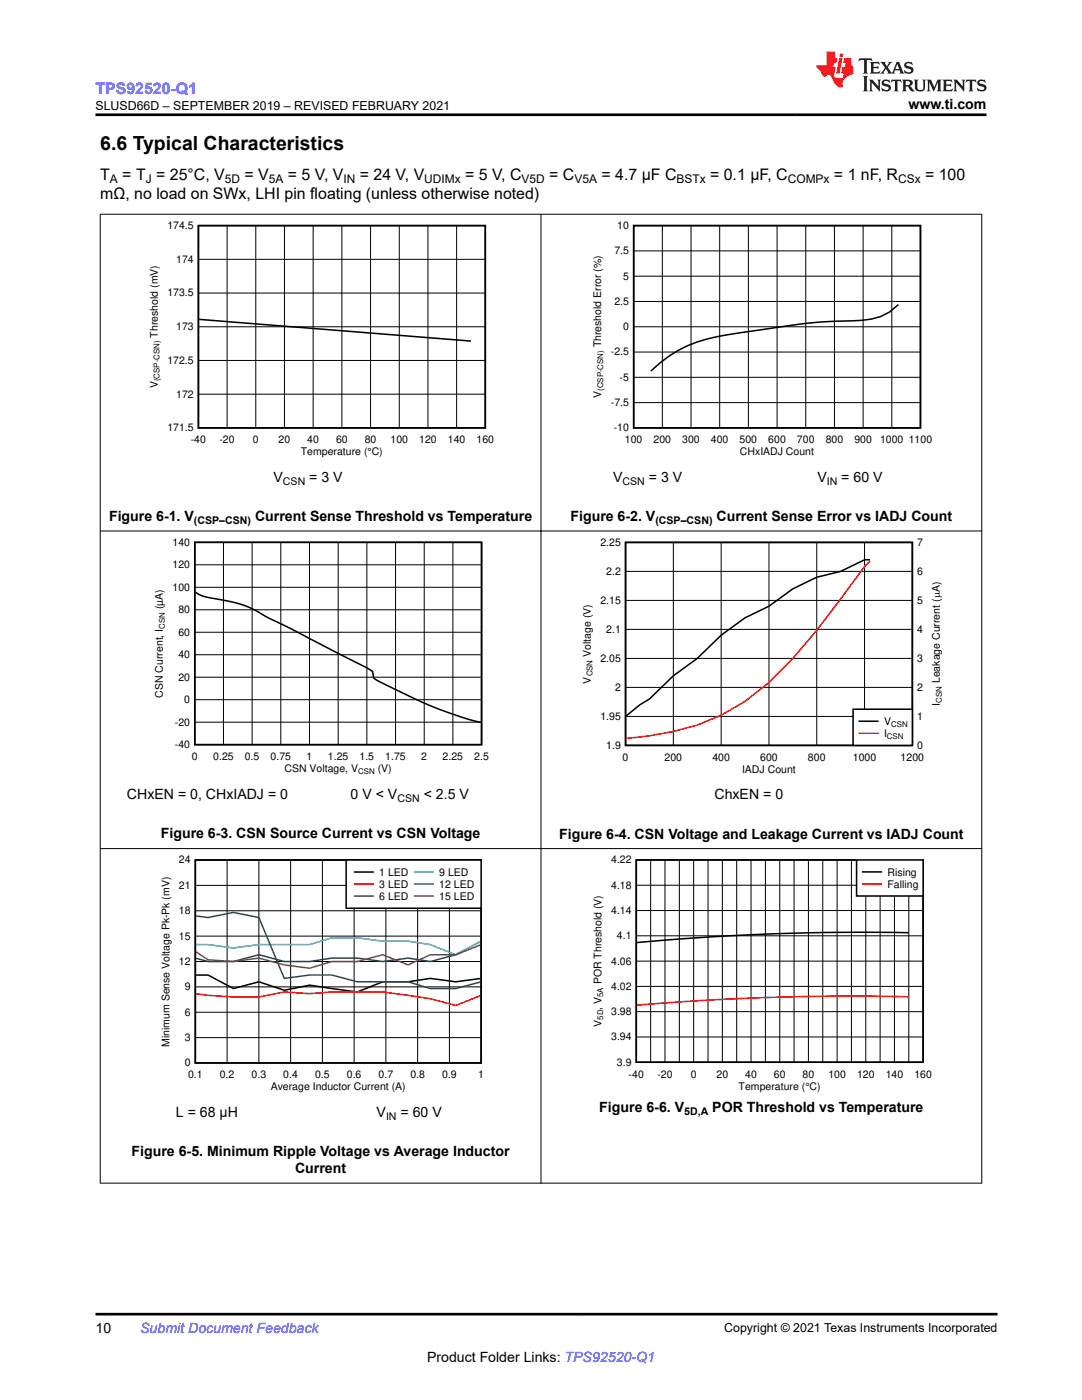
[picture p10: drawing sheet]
<svg xmlns="http://www.w3.org/2000/svg" width="216mm" height="279mm" viewBox="0 0 216 279" stroke-linecap="round" stroke-linejoin="round" font-family="sans-serif">
<defs><g id="words">
<text font-size="3.9" x="20" y="29.9">6.6 Typical Characteristics</text>
<text font-size="3.2" fill="#00f" x="19" y="18.7">TPS92520-Q1</text>
<g font-size="3.2">
<text x="20" y="35.8">T</text>
<text x="24.4" y="35.8">= T = 25°C, V</text>
<text x="48.8" y="35.8">= V</text>
<text x="57.4" y="35.8">= 5 V, V</text>
<text x="71.8" y="35.8">= 24 V, V</text>
<text x="92.8" y="35.8">= 5 V, C</text>
<text x="109.6" y="35.8">= C</text>
<text x="120" y="35.8">= 4.7 µF C</text>
<text x="141.7" y="35.8">= 0.1 µF, C</text>
<text x="166.4" y="35.8">= 1 nF, R</text>
<text x="184.6" y="35.8">= 100</text>
<text x="20" y="39.6">mΩ, no load on SWx, LHI pin floating (unless otherwise noted)</text>
</g>
<g font-size="2.8">
<text x="181.3" y="21.8">www.ti.com</text>
<text x="54.6" y="96.2">V</text>
<text x="61.7" y="96.2">= 3 V</text>
<text x="122.3" y="96.2">V</text>
<text x="129.5" y="96.2">= 3 V</text>
<text x="163.1" y="96.2">V</text>
<text x="167.9" y="96.2">= 60 V</text>
<text x="21.8" y="104">Figure 6-1. V</text>
<text x="50.9" y="104">Current Sense Threshold vs Temperature</text>
<text x="113.8" y="104">Figure 6-2. V</text>
<text x="143" y="104">Current Sense Error vs IADJ Count</text>
<text x="25.3" y="159.4">CHxEN = 0, CHxIADJ = 0</text>
<text x="70" y="159.4">0 V &lt; V</text>
<text x="84.5" y="159.4">&lt; 2.5 V</text>
<text x="142.6" y="159.6">ChxEN = 0</text>
<text x="32.1" y="167.2">Figure 6-3. CSN Source Current vs CSN Voltage</text>
<text x="111.6" y="167.4">Figure 6-4. CSN Voltage and Leakage Current vs IADJ Count</text>
<text x="119.6" y="221.9">Figure 6-6. V</text>
<text x="142.1" y="221.9">POR Threshold vs Temperature</text>
<text x="35.1" y="222.9">L = 68 µH</text>
<text x="75.1" y="222.9">V</text>
<text x="79.9" y="222.9">= 60 V</text>
<text x="26.3" y="230.7">Figure 6-5. Minimum Ripple Voltage vs Average Inductor</text>
<text x="58.9" y="234.1">Current</text>
<text x="19" y="266.1">10</text>
<text x="85.2" y="271.7">Product Folder Links: TPS92520-Q1</text>
</g>
<text font-size="2.8" fill="#00f" x="28" y="266.1">Submit Document Feedback</text>
<g font-size="2.5">
<text x="19.1" y="21.9">SLUSD66D – SEPTEMBER 2019 – REVISED FEBRUARY 2021</text>
<text x="144.5" y="265.8">Copyright © 2021 Texas Instruments Incorporated</text>
</g>
<g font-size="2.4">
<text x="21.9" y="36.5">A</text>
<text x="29.1" y="36.5">J</text>
<text x="44.9" y="36.5">5D</text>
<text x="53.7" y="36.5">5A</text>
<text x="68.5" y="36.5">IN</text>
<text x="84.7" y="36.5">UDIMx</text>
<text x="104.1" y="36.5">V5D</text>
<text x="114.6" y="36.5">V5A</text>
<text x="135" y="36.5">BSTx</text>
<text x="157.2" y="36.5">COMPx</text>
<text x="179.2" y="36.5">CSx</text>
</g>
<g font-size="2.1">
<text x="33.4" y="45.7">174.5</text>
<text x="123.2" y="45.7">10</text>
<text x="35.1" y="52.4">174</text>
<text x="122.6" y="50.8">7.5</text>
<text x="33.4" y="59.2">173.5</text>
<text x="124.3" y="55.8">5</text>
<text x="35.1" y="65.9">173</text>
<text x="122.6" y="60.8">2.5</text>
<text x="124.3" y="65.9">0</text>
<text x="31.5" y="67.4" transform="rotate(-90 31.5 67.4)">Threshold (mV)</text>
<text x="120" y="69.3" transform="rotate(-90 120 69.3)">Threshold Error (%)</text>
<text x="121.9" y="70.9">-2.5</text>
<text x="31.5" y="77.5" transform="rotate(-90 31.5 77.5)">V</text>
<text x="33.4" y="72.6">172.5</text>
<text x="123.6" y="76">-5</text>
<text x="35.1" y="79.4">172</text>
<text x="120" y="79.4" transform="rotate(-90 120 79.4)">V</text>
<text x="121.9" y="81">-7.5</text>
<text x="33.4" y="86.1">171.5</text>
<text x="38.1" y="88.5">-40</text>
<text x="43.8" y="88.5">-20</text>
<text x="50.5" y="88.5">0</text>
<text x="55.6" y="88.5">20</text>
<text x="61.3" y="88.5">40</text>
<text x="67.1" y="88.5">60</text>
<text x="72.8" y="88.5">80</text>
<text x="77.9" y="88.5">100</text>
<text x="83.6" y="88.5">120</text>
<text x="89.4" y="88.5">140</text>
<text x="95.1" y="88.5">160</text>
<text x="122.5" y="86.1">-10</text>
<text x="124.7" y="88.5">100</text>
<text x="130.4" y="88.5">200</text>
<text x="136.1" y="88.5">300</text>
<text x="141.9" y="88.5">400</text>
<text x="147.6" y="88.5">500</text>
<text x="153.3" y="88.5">600</text>
<text x="159" y="88.5">700</text>
<text x="164.8" y="88.5">800</text>
<text x="170.5" y="88.5">900</text>
<text x="175.6" y="88.5">1000 1100</text>
<text x="60" y="90.9">Temperature (°C)</text>
<text x="147.6" y="90.9">CHxIADJ Count</text>
<text x="56.5" y="96.7">CSN</text>
<text x="124.2" y="96.7">CSN</text>
<text x="165" y="96.7">IN</text>
<text x="38.7" y="104.5">(CSP–CSN)</text>
<text x="130.8" y="104.5">(CSP–CSN)</text>
<text x="34.4" y="113.4">120</text>
<text x="34.4" y="108.9">140</text>
<text x="119.8" y="108.9">2.25</text>
<text x="183" y="108.9">7</text>
<text x="34.4" y="117.9">100</text>
<text x="121" y="114.7">2.2</text>
<text x="183" y="114.7">6</text>
<text x="32.5" y="121.6" transform="rotate(-90 32.5 121.6)">(µA)</text>
<text x="35.6" y="122.4">80</text>
<text x="119.8" y="120.5">2.15</text>
<text x="183" y="120.5">5</text>
<text x="35.6" y="131.4">40</text>
<text x="35.6" y="126.9">60</text>
<text x="117.9" y="131.1" transform="rotate(-90 117.9 131.1)">Voltage (V)</text>
<text x="121" y="126.3">2.1</text>
<text x="183" y="126.3">4</text>
<text x="35.6" y="135.8">20</text>
<text x="117.9" y="136.4" transform="rotate(-90 117.9 136.4)">V</text>
<text x="119.8" y="132.1">2.05</text>
<text x="122.7" y="137.9">2</text>
<text x="183" y="132.1">3</text>
<text x="183" y="137.9">2</text>
<text x="187.5" y="136.4" transform="rotate(-90 187.5 136.4)">Leakage Current (PA)</text>
<text x="32.5" y="139.2" transform="rotate(-90 32.5 139.2)">CSN Current, I</text>
<text x="36.8" y="140.3">0</text>
<text x="119.8" y="143.7">1.95</text>
<text x="183" y="143.7">1</text>
<text x="187.5" y="140.9" transform="rotate(-90 187.5 140.9)">I</text>
<text x="34.9" y="144.8">-20</text>
<text x="34.9" y="149.3">-40</text>
<text x="121" y="149.5">1.9</text>
<text x="176.4" y="144.7">V</text>
<text x="176.4" y="147.1">I</text>
<text x="183" y="149.5">0</text>
<text x="38.3" y="151.7">0</text>
<text x="42.5" y="151.7">0.25</text>
<text x="48.8" y="151.7">0.5</text>
<text x="54" y="151.7">0.75</text>
<text x="56.8" y="154.1">CSN Voltage, V</text>
<text x="61.2" y="151.7">1</text>
<text x="65.4" y="151.7">1.25</text>
<text x="71.7" y="151.7">1.5</text>
<text x="75.4" y="154.1">(V)</text>
<text x="76.9" y="151.7">1.75</text>
<text x="84.1" y="151.7">2</text>
<text x="88.3" y="151.7">2.25</text>
<text x="94.6" y="151.7">2.5</text>
<text x="124.2" y="151.9">0</text>
<text x="132.6" y="151.9">200</text>
<text x="142.1" y="151.9">400</text>
<text x="148.1" y="154.2">IADJ Count</text>
<text x="151.7" y="151.9">600</text>
<text x="161.2" y="151.9">800</text>
<text x="170.2" y="151.9">1000</text>
<text x="179.7" y="151.9">1200</text>
<text x="79.3" y="160">CSN</text>
<text x="35.7" y="172.3">24</text>
<text x="121.9" y="172.3">4.22</text>
<text x="35.7" y="177.4">21</text>
<text x="75.7" y="174.8">1 LED</text>
<text x="75.7" y="177.2">3 LED</text>
<text x="75.7" y="179.6">6 LED</text>
<text x="87.6" y="174.8">9 LED</text>
<text x="87.6" y="177.2">12 LED</text>
<text x="87.6" y="179.6">15 LED</text>
<text x="121.9" y="177.4">4.18</text>
<text x="177.1" y="174.7">Rising</text>
<text x="177.1" y="177.1">Falling</text>
<text x="35.7" y="182.5">18</text>
<text x="121.9" y="182.4">4.14</text>
<text x="35.7" y="187.5">15</text>
<text x="123.1" y="187.4">4.1</text>
<text x="35.7" y="192.6">12</text>
<text x="36.9" y="197.6">9</text>
<text x="120" y="196.5" transform="rotate(-90 120 196.5)">POR Threshold (V)</text>
<text x="121.9" y="197.5">4.02</text>
<text x="121.9" y="192.5">4.06</text>
<text x="36.9" y="202.7">6</text>
<text x="120" y="201.5" transform="rotate(-90 120 201.5)">, V</text>
<text x="121.9" y="202.6">3.98</text>
<text x="33.8" y="208.9" transform="rotate(-90 33.8 208.9)">Minimum Sense Voltage Pk-Pk (mV)</text>
<text x="36.9" y="207.8">3</text>
<text x="120" y="204.9" transform="rotate(-90 120 204.9)">V</text>
<text x="121.9" y="207.6">3.94</text>
<text x="36.9" y="212.8">0</text>
<text x="37.5" y="215.2">0.1</text>
<text x="43.9" y="215.2">0.2</text>
<text x="50.2" y="215.2">0.3</text>
<text x="56.5" y="215.2">0.4</text>
<text x="62.9" y="215.2">0.5</text>
<text x="69.2" y="215.2">0.6</text>
<text x="75.5" y="215.2">0.7</text>
<text x="81.9" y="215.2">0.8</text>
<text x="88.2" y="215.2">0.9</text>
<text x="95.4" y="215.2">1</text>
<text x="123.1" y="212.7">3.9</text>
<text x="125.4" y="215.1">-40</text>
<text x="131.2" y="215.1">-20</text>
<text x="137.8" y="215.1">0</text>
<text x="143" y="215.1">20</text>
<text x="148.7" y="215.1">40</text>
<text x="154.4" y="215.1">60</text>
<text x="160.1" y="215.1">80</text>
<text x="165.3" y="215.1">100</text>
<text x="171" y="215.1">120</text>
<text x="176.7" y="215.1">140</text>
<text x="182.5" y="215.1">160</text>
<text x="54" y="217.6">Average Inductor Current (A)</text>
<text x="147.4" y="217.5">Temperature (°C)</text>
<text x="77" y="223.5">IN</text>
<text x="136.5" y="222.5">5D,A</text>
</g>
<g font-size="1.6">
<text x="31.8" y="76.1" transform="rotate(-90 31.8 76.1)">(CSP-CSN)</text>
<text x="120.3" y="78" transform="rotate(-90 120.3 78)">(CSP-CSN)</text>
<text x="32.9" y="125.5" transform="rotate(-90 32.9 125.5)">CSN</text>
<text x="118.2" y="135" transform="rotate(-90 118.2 135)">CSN</text>
<text x="187.9" y="140.3" transform="rotate(-90 187.9 140.3)">CSN</text>
<text x="177" y="147.4">CSN</text>
<text x="177.8" y="145">CSN</text>
<text x="71.5" y="154.4">CSN</text>
<text x="120.4" y="203.5" transform="rotate(-90 120.4 203.5)">5D</text>
<text x="120.4" y="199" transform="rotate(-90 120.4 199)">5A</text>
</g>
</g></defs>
<path d="M39.6 45h57.2v40.4h-57.2zM126.4 45h57.3v40.4h-57.3zM39.7 63.7l54.3 4.4M179.3 60.8a10.3 10.3 0 0 1-7.3 3.1 127 127 0 0 0-22 2.2l-3.6 .5a27 27 0 0 0-16.5 7.5M38.9 108.2h57.2v40.4h-57.2zM39 118.2a12 12 0 0 0 5.1 1.5l3.7 .8 3 1.2 2.5 1.5 5 2.4 14.9 7.7 1.1 .7 .3 1.3 .4 .4 8.3 4 6.4 2.6 3.9 1.3 2.3 .6M124.8 108.2h57.3v40.6h-57.3zM173.6 111.7h-1.1l-4.8 2.3-4.7 1.2-4.8 2.3-4.8 3.5-4.7 2.3-4.8 3.5-4.8 4.6-4.7 3.5-4.8 4.6-1.9 1.2-2.7 2.2" fill="none" stroke="#000" stroke-width=".31"/>
<g fill="none" stroke="#000" stroke-width=".2">
<path d="M39.6 58.5h57.2M39.6 51.8h57.2M45.3 45v40.4M51 45v40.4M56.8 45v40.4M62.5 45v40.4M68.2 45v40.4M73.9 45v40.4M79.7 45v40.4M85.4 45v40.4M91.1 45v40.4M126.4 55.1h57.3"/>
<path d="M126.4 50.1h57.3M132.2 45v40.4M137.9 45v40.4M143.6 45v40.4M149.3 45v40.4M155.1 45v40.4M160.8 45v40.4M166.5 45v40.4M172.2 45v40.4M177.9 45v40.4M39.6 78.7h57.2M39.6 71.9h57.2"/>
<path d="M39.6 65.2h57.2M126.4 65.2h57.3M126.4 75.3h57.3M126.4 70.3h57.3M126.4 60.2h57.3M126.4 80.4h57.3M38.9 117.2h57.2M38.9 112.7h57.2M44.6 108.2v40.4M50.3 108.2v40.4M56 108.2v40.4M61.8 108.2v40.4"/>
<path d="M67.5 108.2v40.4M73.2 108.2v40.4M78.9 108.2v40.4M84.6 108.2v40.4M90.4 108.2v40.4M124.8 119.8h57.3M124.8 114h57.3M134.4 108.2v40.6M143.9 108.2v40.6M153.4 108.2v40.6M163 108.2v40.6M172.5 108.2v40.6"/>
<path d="M38.9 139.6h57.2M38.9 135.2h57.2M38.9 130.7h57.2M38.9 126.2h57.2M38.9 121.7h57.2M124.8 137.2h57.3M124.8 131.4h57.3M124.8 125.6h57.3M38.9 144.1h57.2M124.8 143h57.3"/>
</g>
<path d="M173.6 112l-1.1 1.1-9.5 12.7-4.8 5.6a42.6 42.6 0 0 1-23.8 14.6l-4.8 .8-4.6 .6" fill="none" stroke="#f00" stroke-width=".31"/>
<path d="M170.2 141.5h11.9v7.3h-11.9z" fill-rule="evenodd" fill="#fff"/>
<path d="M170.2 141.5h11.8v7.3h-11.8zM171.5 143.9h3.7M39 171.6h57v40.5h-57zM39.1 194.6h2.4l5.1 2.7 5.1-1.4 5 1.7 5.1-1 9.5 1.4 5.1-2.1h5l4.5-.6 5 .6 5-.6" fill="none" stroke="#000" stroke-width=".31"/>
<path d="M171.5 146.3h3.7M39.1 198.3l2.4 .3 5.1 .4h5.1l5-1 5.1 .3 4.4-.3h10.2l9.5 1.3 5 1.4 5-2" fill="none" stroke="#f00" stroke-width=".31"/>
<g fill="none" stroke="#000" stroke-width=".2">
<path d="M39 176.7h57M45.3 171.6v40.6M51.7 171.6v40.6M58 171.6v40.6M64.3 171.6v40.6M70.7 171.6v40.6M77 171.6v40.6M83.3 171.6v40.6M89.7 171.6v40.6M39 197h57M39 191.9h57M39 186.8h57"/>
<path d="M39 181.8h57M39 207.1h57M39 202h57"/>
</g>
<path d="M95.9 187.9l-5 2.6-5 1.4-4.5-.7-5 .7-5.1-.7h-5.1l-4.4 .7h-5.1l-5-1.4-5.1 1.4h-5.1l-2.4-.6" fill="none" stroke="#105465" stroke-width=".31"/>
<path d="M95.9 187.9l-5 2.6-5-2-4.5-.7h-5l-5.1-.6h-5.1l-4.4 1.3h-10.1l-5.1 .7-5.1-.7h-2.4" fill="none" stroke="#00bacc" stroke-width=".31"/>
<path d="M39.1 182.8l2.4 .3 5.1-1 5.1 1 5 12.2 5.1-.7h4.4l5.1 1.3h10.1l4.5 1.4h5l5-1.3" fill="none" stroke="#286b48" stroke-width=".31"/>
<path d="M95.9 188.6l-5 1.9h-5l-4.5 2.1-5-2.1-5.1 1.4h-5.1l-4.4 1.3-5.1-.6-5-1.4-5.1 .7-5.1-.4-2.4-1.5" fill="none" stroke="#9d3939" stroke-width=".31"/>
<path d="M69.1 171.6h26.9v9.7h-26.9z" fill-rule="evenodd" fill="#fff"/>
<path d="M69.1 171.6h26.9v9.7h-26.9zM70.8 174h3.7M127 171.6h57.2v40.4h-57.2zM181.3 186.1h-14.3l-11.4 .2-12.9 .6-15.6 1.2" fill="none" stroke="#000" stroke-width=".31"/>
<path d="M70.8 176.4h3.7M181.3 198.9l-12.8-.1-15.8 .3-14.3 .7-11.3 .8" fill="none" stroke="#f00" stroke-width=".31"/>
<path d="M70.8 178.8h3.7" fill="none" stroke="#105465" stroke-width=".31"/>
<path d="M82.7 174h3.7" fill="none" stroke="#00bacc" stroke-width=".31"/>
<path d="M82.7 176.4h3.7" fill="none" stroke="#286b48" stroke-width=".31"/>
<path d="M82.7 178.8h3.7" fill="none" stroke="#9d3939" stroke-width=".31"/>
<g fill="none" stroke="#000" stroke-width=".2">
<path d="M127 176.7h57.2M129.8 171.6v40.4M132.7 171.6v40.4M135.6 171.6v40.4M138.4 171.6v40.4M141.3 171.6v40.4M144.1 171.6v40.4M147 171.6v40.4M149.9 171.6v40.4M152.7 171.6v40.4M155.6 171.6v40.4M158.4 171.6v40.4"/>
<path d="M161.3 171.6v40.4M164.2 171.6v40.4M167 171.6v40.4M169.9 171.6v40.4M172.8 171.6v40.4M175.6 171.6v40.4M178.5 171.6v40.4M181.3 171.6v40.4M127 196.9h57.2M127 191.8h57.2M127 186.8h57.2M127 181.7h57.2"/>
<path d="M127 207h57.2M127 201.9h57.2"/>
</g>
<path d="M170.9 171.6h13.3v7.2h-13.3z" fill-rule="evenodd" fill="#fff"/>
<path d="M170.9 171.6h13.3v7.2h-13.3zM172.2 174h3.7" fill="none" stroke="#000" stroke-width=".31"/>
<path d="M172.2 176.4h3.7" fill="none" stroke="#f00" stroke-width=".31"/>
<path d="M19.9 42.8h176.1M20 42.7v193.5M107.9 42.7v193.5M195.9 42.7v193.5M19.9 106h176.1M19.9 169.4h176.1M19.9 236.1h176.1" fill="none" stroke="#000" stroke-width=".2"/>
<path d="M171.5 11.6l-.2 .6 .5-.2h.6v.1v2.2l-.2 .4h1l-.2-.4v-2.2v-.1h.5l.6 .2-.2-.6zM173.6 12.4l.2 .3v1.6l-.2 .4h1.9l.1-.6a1.08 1.08 0 0 1-1.3 .2v-.7h.6l.4 .2v-.7l-.4 .2h-.6v-.5l.2-.2a1 1 0 0 1 1 .3l-.1-.5zM175.7 12.4l.9 1.1-1 1.2h.9l-.2-.2 .5-.8 .4 .8-.2 .2h1.6l-.2-.2 .2-.5h.9l.1 .5-.1 .2h.9l-.2-.4-.8-1.9h-.5l-.9 2.1-.9-1.1 .9-1h-.8l.2 .2-.4 .6-.4-.6 .2-.2zM179 12.8l.4 1h-.7zM180.7 12.5a.65 .65 0 0 0-.2 .7 .65 .65 0 0 0 .6 .5l.6 .1 .1 .3a.79 .79 0 0 1-.7 .4 .79 .79 0 0 1-.7-.5l.1 .7 .2-.1a.93 .93 0 0 0 1.1 0 .93 .93 0 0 0 .4-.9 1.46 1.46 0 0 0-1.2-.6l-.1-.3a1.09 1.09 0 0 1 1.2 .2l-.2-.6-.1 .1-.5-.2zM172.2 15.2l.2 .4v2.2l-.2 .4h1l-.2-.4v-2.2l.2-.4zM173.4 15.9l.2 .4v1.5l-.2 .4h.8l-.3-.4 .1-1.3 1.6 1.8v-2l.2-.4h-.7l.1 .2 .1 1.1-1.2-1.3zM176.2 16a.65 .65 0 0 0-.2 .8 .65 .65 0 0 0 .6 .4l.6 .2 .1 .2a.79 .79 0 0 1-.7 .4 .79 .79 0 0 1-.7-.5l.1 .7 .2-.1a.93 .93 0 0 0 1.1 .1 .93 .93 0 0 0 .4-1 1.46 1.46 0 0 0-1.2-.5l-.1-.4a1.09 1.09 0 0 1 1.2 .2l-.1-.6-.2 .1-.5-.1zM177.9 15.9l-.1 .6a.63 .63 0 0 1 .8-.3v1.6l-.3 .4h1l-.2-.4v-1.6a.66 .66 0 0 1 .8 .3l-.1-.6zM180 15.9l.2 .4v1.5l-.2 .4h1l-.2-.2-.1-.7h.5l.1 .2a.79 .79 0 0 0 1.2 .6l-1-.9a.61 .61 0 0 0 .6-.6 .61 .61 0 0 0-.5-.7zM180.8 16.2h.1a.47 .47 0 0 1 .5 .1 .47 .47 0 0 1 .1 .5l-.1 .1-.7 .1zM182.3 15.9l.2 .2a2.27 2.27 0 0 0 .4 2 1.04 1.04 0 0 0 1.7-.7v-1.3l.2-.2h-.8l.2 .4v1.1a.6 .6 0 0 1-.6 .6 .6 .6 0 0 1-.6-.6v-1.1l.3-.4zM184.9 15.9l.2 .4v1.5l-.2 .4h.8l-.3-.4v-1.4l.9 1.9 .9-1.9v1.4l-.3 .4h1l-.2-.4v-1.5l.2-.4h-.8l-.7 1.5-.6-1.5zM188.1 15.9l.2 .4v1.5l-.2 .4h1.9l.1-.6a1.09 1.09 0 0 1-1.3 .2v-.7h.6l.4 .2v-.6l-.4 .2h-.6v-.6l.2-.1a1.01 1.01 0 0 1 1 .3l-.1-.6zM190.2 15.9l.3 .4v1.5l-.3 .4h.8l-.2-.4v-1.3l1.6 1.8v-2l.2-.4h-.7l.2 .2v1.1l-1.2-1.3zM192.8 15.9l-.1 .6a.63 .63 0 0 1 .8-.3v1.6l-.3 .4h1l-.2-.4v-1.6a.66 .66 0 0 1 .8 .3l-.1-.6zM195.2 16a.65 .65 0 0 0-.2 .8 .65 .65 0 0 0 .6 .4l.6 .2 .2 .2a.79 .79 0 0 1-.7 .4 .79 .79 0 0 1-.7-.5l.1 .7 .2-.1a.93 .93 0 0 0 1 .1 .93 .93 0 0 0 .5-1 1.46 1.46 0 0 0-1.3-.5v-.4a1.09 1.09 0 0 1 1.2 .2l-.2-.6-.2 .1-.5-.1z" fill="#231f20"/>
<path d="M164.9 10.3v2.7h-2l.1 .4 .8 1a.95 .95 0 0 0 1 .9 .59 .59 0 0 1 .5-.4 .59 .59 0 0 1 .5 .3l.4 .8a1.59 1.59 0 0 0 2.1 1.4 1.61 1.61 0 0 1 1-2.3l1-.3-.1-1.5a1.59 1.59 0 0 1-.3-1.7h-1.5l-.2 .9h.6l-.2 .9h-.5l-.2 .9v.3l.4 .1-.1 .9h-.7a.73 .73 0 0 1-1-.7l.3-1.5h-.5l.1-.9h.5l.2-.9h-.5v-1.3zM167.4 11.6l-.6 3.1h.7l.6-3.1zM167.6 10.7l-.1 .6h.7l.1-.6z" fill="#ed1c24"/>
<path d="M19 22.9h177.8M19 262.3h180" fill="none" stroke="#000" stroke-width=".53"/>
<use href="#words"/>
</svg>
